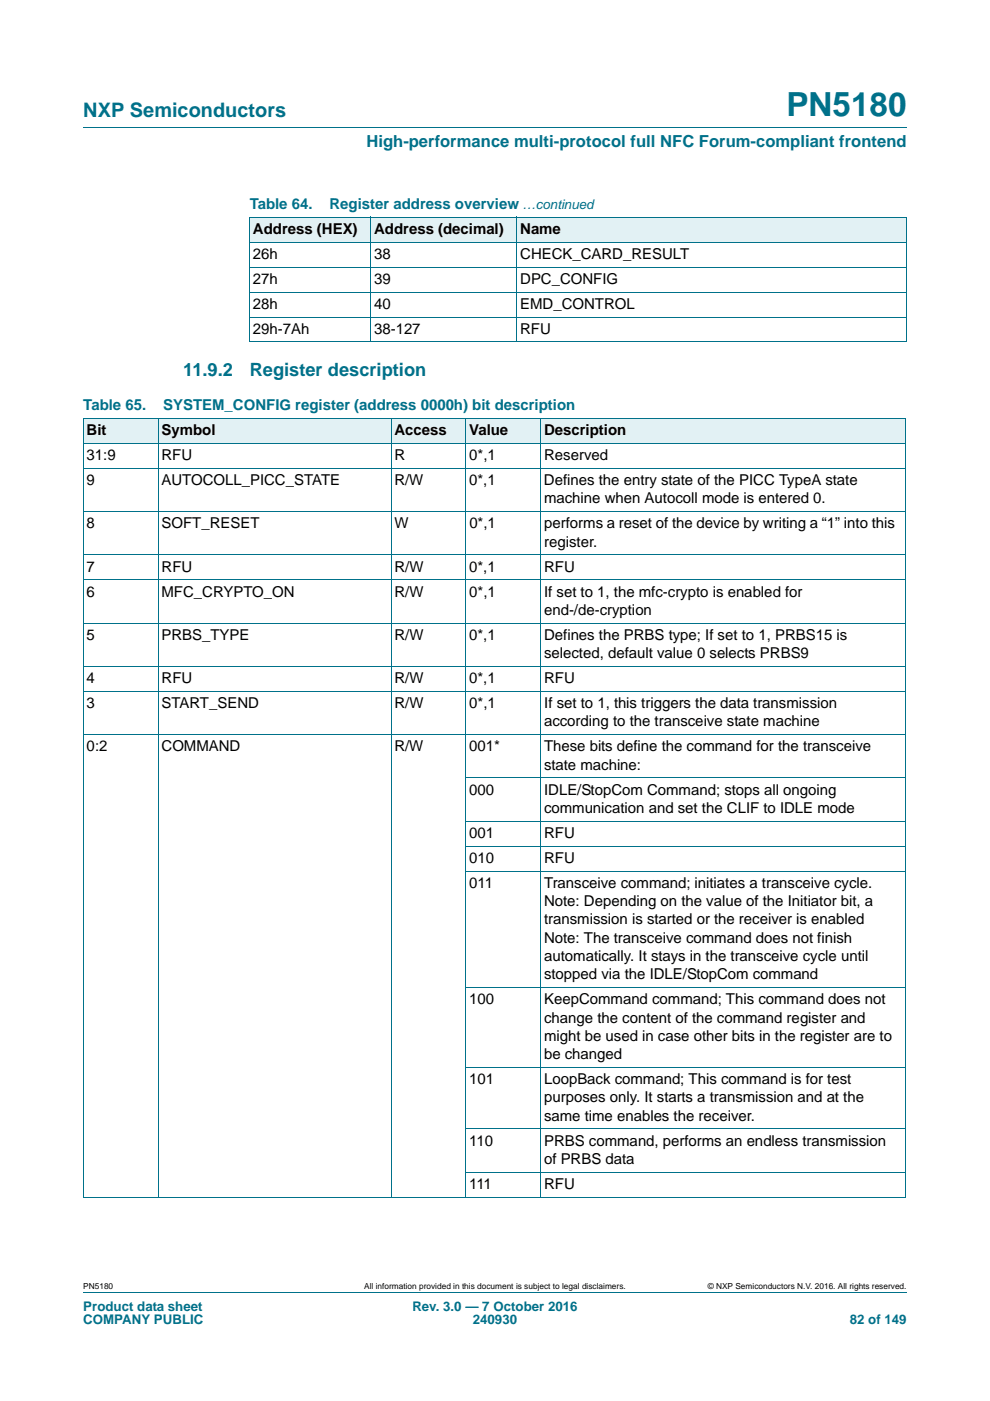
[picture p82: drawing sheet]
<svg xmlns="http://www.w3.org/2000/svg" width="210mm" height="297mm" viewBox="0 0 210 297" stroke-linecap="round" stroke-linejoin="round" font-family="sans-serif">
<defs><g id="words">
<text font-size="7" fill="#00718a" x="166.8" y="24.6">PN5180</text>
<text font-size="4.2" fill="#00718a" x="17.7" y="24.9">NXP Semiconductors</text>
<g font-size="3.9" fill="#00718a">
<text x="38.9" y="79.7">11.9.2</text>
<text x="53" y="79.7">Register description</text>
</g>
<text font-size="3.5" fill="#00718a" x="77.7" y="31.1">High-performance multi-protocol full NFC Forum-compliant frontend</text>
<g font-size="3.2" fill="#00718a">
<text x="53" y="44.3">Table 64.</text>
<text x="69.9" y="44.3">Register address overview</text>
<text x="17.7" y="87">Table 65.</text>
<text x="34.6" y="87">SYSTEM_CONFIG register (address 0000h) bit description</text>
</g>
<g font-size="3.2">
<text x="53.7" y="49.6">Address (HEX)</text>
<text x="79.4" y="49.6">Address (decimal)</text>
<text x="110.3" y="49.6">Name</text>
<text x="53.7" y="54.8">26h</text>
<text x="79.4" y="54.8">38</text>
<text x="110.3" y="54.8">CHECK_CARD_RESULT</text>
<text x="53.7" y="60.1">27h</text>
<text x="53.7" y="65.4">28h</text>
<text x="79.4" y="60.1">39</text>
<text x="79.4" y="65.4">40</text>
<text x="110.3" y="60.1">DPC_CONFIG</text>
<text x="110.3" y="65.4">EMD_CONTROL</text>
<text x="53.7" y="70.7">29h-7Ah</text>
<text x="79.3" y="70.7">38-127</text>
<text x="110.3" y="70.7">RFU</text>
<text x="18.4" y="92.2">Bit</text>
<text x="34.2" y="92.2">Symbol</text>
<text x="83.7" y="92.2">Access</text>
<text x="99.5" y="92.2">Value</text>
<text x="115.4" y="92.2">Description</text>
<text x="18.4" y="97.5">31:9</text>
<text x="34.2" y="97.5">RFU</text>
<text x="83.6" y="97.5">R</text>
<text x="99.5" y="97.5">0*,1</text>
<text x="115.4" y="97.5">Reserved</text>
<text x="18.4" y="102.8">9</text>
<text x="34.2" y="102.8">AUTOCOLL_PICC_STATE</text>
<text x="83.6" y="102.8">R/W</text>
<text x="99.5" y="102.8">0*,1</text>
<text x="115.4" y="102.8">Defines the entry state of the PICC TypeA state</text>
<text x="115.4" y="106.7">machine when Autocoll mode is entered 0.</text>
<text x="18.4" y="112">8</text>
<text x="34.2" y="112">SOFT_RESET</text>
<text x="83.7" y="112">W</text>
<text x="99.6" y="112">0*,1</text>
<text x="115.4" y="112">performs a reset of the device by writing a “1” into this</text>
<text x="115.4" y="115.9">register.</text>
<text x="18.4" y="121.2">7</text>
<text x="34.2" y="121.2">RFU</text>
<text x="83.6" y="121.2">R/W</text>
<text x="99.5" y="121.2">0*,1</text>
<text x="115.4" y="121.2">RFU</text>
<text x="18.4" y="126.5">6</text>
<text x="34.2" y="126.5">MFC_CRYPTO_ON</text>
<text x="83.7" y="126.5">R/W</text>
<text x="99.5" y="126.5">0*,1</text>
<text x="115.4" y="130.4">end-/de-cryption</text>
<text x="115.4" y="126.5">If set to 1, the mfc-crypto is enabled for</text>
<text x="18.4" y="135.6">5</text>
<text x="34.2" y="135.6">PRBS_TYPE</text>
<text x="83.6" y="135.6">R/W</text>
<text x="99.5" y="135.6">0*,1</text>
<text x="115.4" y="135.6">Defines the PRBS type; If set to 1, PRBS15 is</text>
<text x="115.4" y="139.5">selected, default value 0 selects PRBS9</text>
<text x="18.4" y="144.8">4</text>
<text x="34.2" y="144.8">RFU</text>
<text x="83.6" y="144.8">R/W</text>
<text x="99.5" y="144.8">0*,1</text>
<text x="115.4" y="144.8">RFU</text>
<text x="18.4" y="150.1">3</text>
<text x="34.2" y="150.1">START_SEND</text>
<text x="83.7" y="150.1">R/W</text>
<text x="99.5" y="150.1">0*,1</text>
<text x="115.4" y="154">according to the transceive state machine</text>
<text x="115.4" y="150.1">If set to 1, this triggers the data transmission</text>
<text x="18.4" y="159.3">0:2</text>
<text x="34.2" y="159.3">COMMAND</text>
<text x="83.6" y="159.3">R/W</text>
<text x="99.5" y="159.3">001*</text>
<text x="115.4" y="159.3">These bits define the command for the transceive</text>
<text x="115.4" y="163.2">state machine:</text>
<text x="99.5" y="168.5">000</text>
<text x="115.4" y="172.3">communication and set the CLIF to IDLE mode</text>
<text x="115.4" y="168.5">IDLE/StopCom Command; stops all ongoing</text>
<text x="99.5" y="177.6">001</text>
<text x="115.4" y="177.6">RFU</text>
<text x="99.5" y="182.9">010</text>
<text x="115.4" y="182.9">RFU</text>
<text x="99.5" y="188.2">011</text>
<text x="115.4" y="188.2">Transceive command; initiates a transceive cycle.</text>
<text x="115.4" y="192.1">Note: Depending on the value of the Initiator bit, a</text>
<text x="115.4" y="196">transmission is started or the receiver is enabled</text>
<text x="115.4" y="199.9">Note: The transceive command does not finish</text>
<text x="115.4" y="203.7">automatically. It stays in the transceive cycle until</text>
<text x="115.4" y="207.6">stopped via the IDLE/StopCom command</text>
<text x="99.5" y="212.9">100</text>
<text x="115.4" y="212.9">KeepCommand command; This command does not</text>
<text x="115.4" y="216.8">change the content of the command register and</text>
<text x="115.4" y="220.7">might be used in case other bits in the register are to</text>
<text x="115.4" y="224.6">be changed</text>
<text x="99.5" y="229.8">101</text>
<text x="115.4" y="233.7">purposes only. It starts a transmission and at the</text>
<text x="115.4" y="229.8">LoopBack command; This command is for test</text>
<text x="115.4" y="237.6">same time enables the receiver.</text>
<text x="99.5" y="242.9">110</text>
<text x="115.4" y="242.9">PRBS command, performs an endless transmission</text>
<text x="115.4" y="246.8">of PRBS data</text>
<text x="99.5" y="252.1">111</text>
<text x="115.4" y="252.1">RFU</text>
</g>
<g font-size="2.8" fill="#00718a">
<text x="110.9" y="44.3">…continued</text>
<text x="17.7" y="277.9">Product data sheet</text>
<text x="17.7" y="280.8">COMPANY PUBLIC</text>
<text x="87.5" y="277.9">Rev. 3.0 — 7 October 2016</text>
<text x="100.3" y="280.8">240930</text>
<text x="180.2" y="280.8">82 of 149</text>
</g>
<g font-size="1.8">
<text x="17.7" y="273.3">PN5180</text>
<text x="77.3" y="273.3">All information provided in this document is subject to legal disclaimers.</text>
<text x="150.1" y="273.3">© NXP Semiconductors N.V. 2016. All rights reserved.</text>
</g>
</g></defs>
<path d="M17.7 27h174.6M17.7 273.9h174.6" fill="none" stroke="#00718a" stroke-width=".21"/>
<g fill="#e2f1f4">
<path d="M53 46h25.7v5.3h-25.7z"/>
<path d="M78.7 46h30.9v5.3h-30.9z"/>
<path d="M109.6 46h82.7v5.3h-82.7z"/>
</g>
<path d="M52.9 46h139.4M52.9 51.3h139.4M52.9 56.6h139.4M53 46.1v26.4M78.7 46v26.5M109.6 46v26.5M192.3 46.1v26.4M52.9 61.9h139.4M52.9 67.2h139.4M52.9 72.5h139.4" fill="none" stroke="#00718a" stroke-width=".21"/>
<g fill="#e2f1f4">
<path d="M17.7 88.7h15.8v5.3h-15.8z"/>
<path d="M33.5 88.7h49.4v5.3h-49.4z"/>
<path d="M82.9 88.7h15.9v5.3h-15.9z"/>
<path d="M98.8 88.7h15.9v5.3h-15.9z"/>
<path d="M114.7 88.7h77.3v5.3h-77.3z"/>
</g>
<g fill="none" stroke="#00718a" stroke-width=".21">
<path d="M17.6 88.7h174.5M17.6 94h174.5M17.6 99.3h174.5M17.7 88.8v165M33.6 88.7v165.2M82.9 88.7v165.2M98.8 88.7v165.2M114.7 88.7v165.2M192 88.8v165M17.6 108.5h174.5M17.6 117.7h174.5M17.6 122.9h174.5"/>
<path d="M17.6 132.1h174.5M17.6 141.3h174.5M17.6 146.6h174.5M17.6 155.8h174.5M98.8 164.9h93.3M98.8 174.1h93.3M98.8 179.4h93.3M98.8 184.7h93.3M98.8 209.4h93.3M98.8 226.3h93.3M98.8 239.4h93.3M17.6 253.8h174.5"/>
<path d="M98.8 248.5h93.3"/>
</g>
<use href="#words"/>
</svg>
